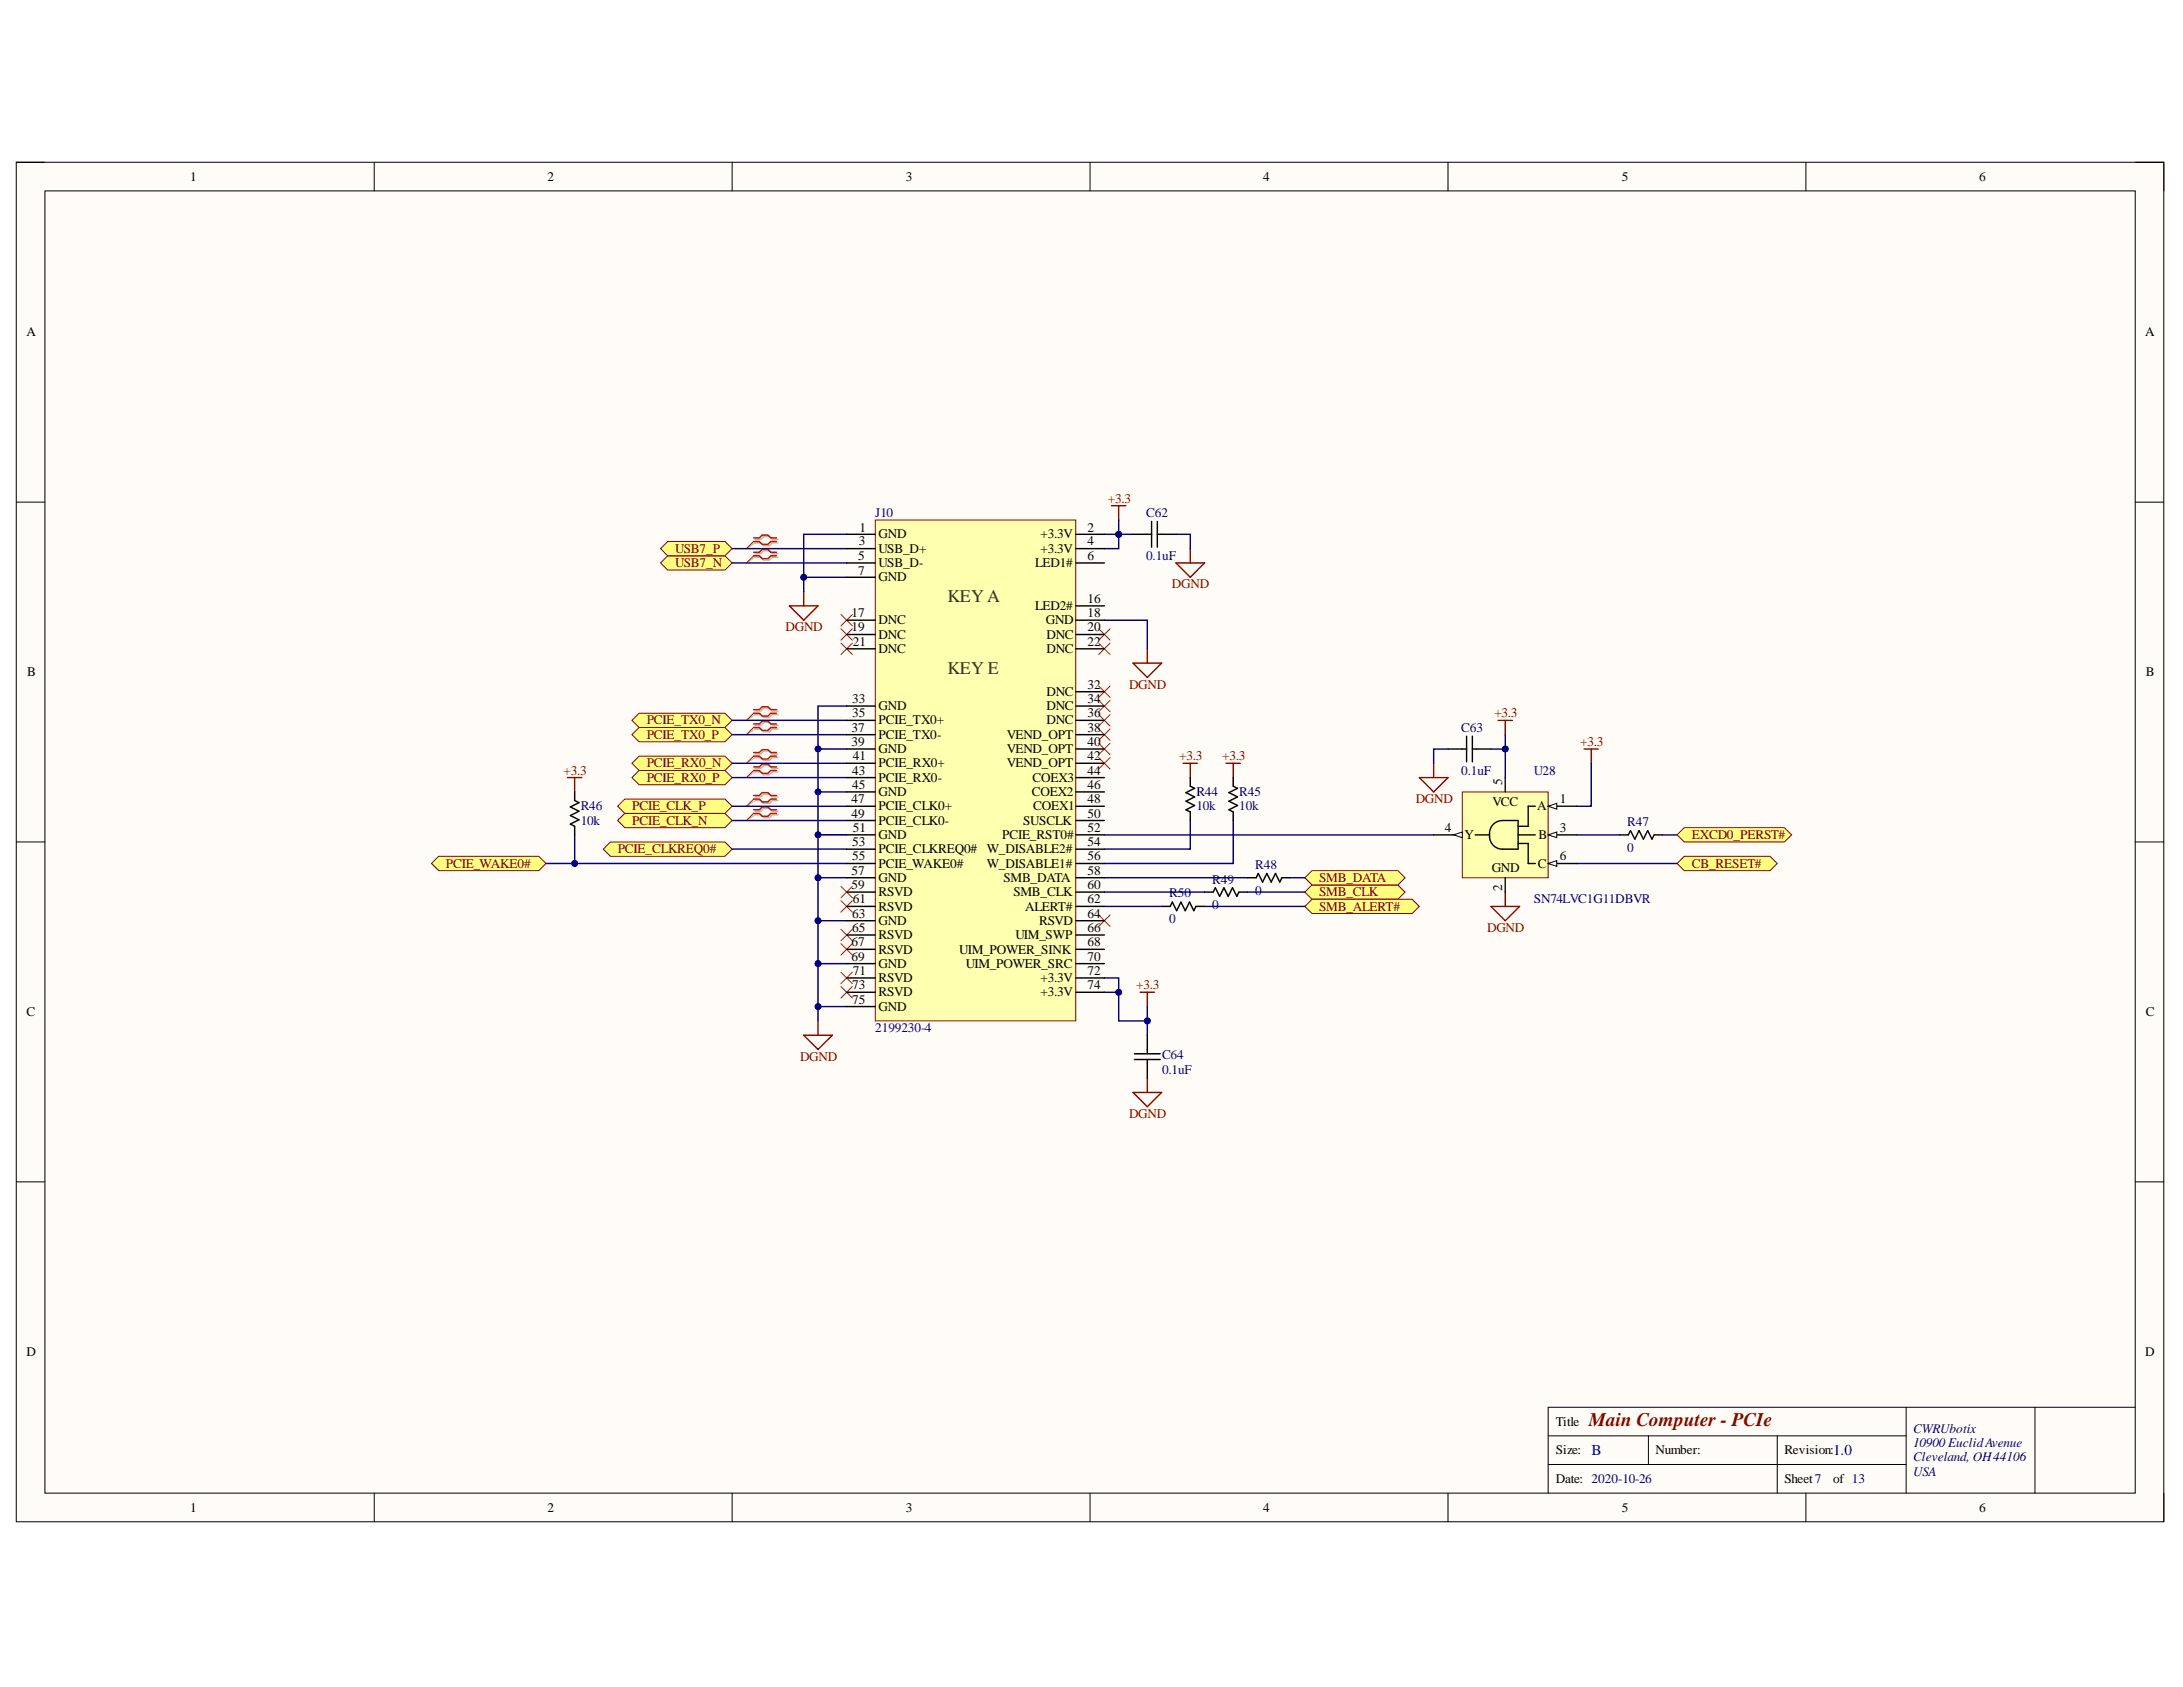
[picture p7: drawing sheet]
<svg xmlns="http://www.w3.org/2000/svg" width="279mm" height="216mm" viewBox="0 0 279 216" stroke-linecap="round" stroke-linejoin="round" font-family="sans-serif">
<defs><g id="words">
<text font-size="2.5" fill="#800000" x="203.3" y="182.5">Main Computer - PCIe</text>
<g font-size="2.3" fill="#274e13">
<text x="121.2" y="77">KEYA</text>
<text x="121.2" y="86.2">KEY E</text>
</g>
<g font-size="1.9" fill="#000080">
<text x="203.7" y="186.3">B</text>
<text x="234.6" y="186.3">1.0</text>
</g>
<g font-size="1.7">
<text x="24.4" y="23.2">1</text>
<text x="70.1" y="23.2">2</text>
<text x="115.9" y="23.2">3</text>
<text x="161.7" y="23.2">4</text>
<text x="207.6" y="23.2">5</text>
<text x="253.3" y="23.2">6</text>
<text x="3.4" y="43">A</text>
<text x="274.5" y="43">A</text>
<text x="109.8" y="71.7">5</text>
<text x="109.9" y="69.8">3</text>
<text x="110" y="68">1</text>
<text x="112.5" y="68.9">GND</text>
<text x="112.5" y="70.7">USB_D+</text>
<text x="133.2" y="68.9">+3.3V</text>
<text x="133.2" y="70.7">+3.3V</text>
<text x="139.2" y="68">2</text>
<text x="139.2" y="69.8">4</text>
<text x="139.2" y="71.7">6</text>
<text x="109.8" y="73.5">7</text>
<text x="112.5" y="72.6">USB_D-</text>
<text x="112.5" y="74.4">GND</text>
<text x="132.5" y="72.6">LED1#</text>
<text x="139.2" y="77.2">16</text>
<text x="109" y="79">17</text>
<text x="109" y="80.8">19</text>
<text x="109.2" y="82.7">21</text>
<text x="112.5" y="79.9">DNC</text>
<text x="112.5" y="81.7">DNC</text>
<text x="112.5" y="83.6">DNC</text>
<text x="132.5" y="78.1">LED2#</text>
<text x="133.8" y="79.9">GND</text>
<text x="133.9" y="81.7">DNC</text>
<text x="133.9" y="83.6">DNC</text>
<text x="139.2" y="79">18</text>
<text x="139.2" y="80.8">20</text>
<text x="139.2" y="82.7">22</text>
<text x="3.5" y="86.5">B</text>
<text x="133.9" y="89.1">DNC</text>
<text x="139.2" y="88.1">32</text>
<text x="274.6" y="86.5">B</text>
<text x="109" y="93.6">37</text>
<text x="109" y="95.5">39</text>
<text x="109.1" y="90">33</text>
<text x="109.1" y="91.8">35</text>
<text x="112.5" y="90.9">GND</text>
<text x="112.5" y="92.7">PCIE_TX0+</text>
<text x="112.5" y="94.6">PCIE_TX0-</text>
<text x="128.9" y="94.6">VEND_OPT</text>
<text x="133.9" y="90.9">DNC</text>
<text x="133.9" y="92.7">DNC</text>
<text x="139.2" y="90">34</text>
<text x="139.2" y="91.8">36</text>
<text x="139.2" y="93.6">38</text>
<text x="139.2" y="95.5">40</text>
<text x="109.1" y="99.1">43</text>
<text x="109.1" y="101">45</text>
<text x="109.2" y="97.3">41</text>
<text x="112.5" y="96.3">GND</text>
<text x="112.5" y="98.2">PCIE_RX0+</text>
<text x="112.5" y="100.1">PCIE_RX0-</text>
<text x="112.5" y="101.9">GND</text>
<text x="128.9" y="96.3">VEND_OPT</text>
<text x="128.9" y="98.2">VEND_OPT</text>
<text x="132.1" y="101.9">COEX2</text>
<text x="132.2" y="100.1">COEX3</text>
<text x="139.2" y="97.3">42</text>
<text x="139.2" y="99.1">44</text>
<text x="139.2" y="101">46</text>
<text x="192.3" y="100.4" transform="rotate(-90 192.3 100.4)">5</text>
<text x="109" y="102.8">47</text>
<text x="109" y="104.6">49</text>
<text x="109.2" y="106.5">51</text>
<text x="112.5" y="103.7">PCIE_CLK0+</text>
<text x="112.5" y="105.6">PCIE_CLK0-</text>
<text x="112.5" y="107.4">GND</text>
<text x="128.3" y="107.4">PCIE_RST0#</text>
<text x="131" y="105.6">SUSCLK</text>
<text x="132.2" y="103.7">COEX1</text>
<text x="139.2" y="102.8">48</text>
<text x="139.2" y="104.6">50</text>
<text x="139.2" y="106.5">52</text>
<text x="184.9" y="106.5">4</text>
<text x="187.5" y="107.4">Y</text>
<text x="191" y="103.2">VCC</text>
<text x="196.8" y="103.7">A</text>
<text x="196.9" y="107.4">B</text>
<text x="199.6" y="102.8">1</text>
<text x="199.6" y="106.5">3</text>
<text x="109" y="112">57</text>
<text x="109" y="113.8">59</text>
<text x="109.1" y="108.3">53</text>
<text x="109.1" y="110.1">55</text>
<text x="112.5" y="109.2">PCIE_CLKREQ0#</text>
<text x="112.5" y="111.1">PCIE_WAKE0#</text>
<text x="112.5" y="112.9">GND</text>
<text x="126.3" y="109.2">W_DISABLE2#</text>
<text x="126.3" y="111.1">W_DISABLE1#</text>
<text x="128.4" y="112.9">SMB_DATA</text>
<text x="139.2" y="108.3">54</text>
<text x="139.2" y="110.1">56</text>
<text x="139.2" y="112">58</text>
<text x="139.2" y="113.8">60</text>
<text x="190.9" y="111.6">GND</text>
<text x="196.8" y="111.1">C</text>
<text x="199.6" y="110.1">6</text>
<text x="109.1" y="117.5">63</text>
<text x="109.1" y="119.2">65</text>
<text x="109.2" y="115.6">61</text>
<text x="112.5" y="114.7">RSVD</text>
<text x="112.5" y="116.5">RSVD</text>
<text x="112.5" y="118.4">GND</text>
<text x="129.7" y="114.7">SMB_CLK</text>
<text x="131.2" y="116.5">ALERT#</text>
<text x="133" y="118.4">RSVD</text>
<text x="139.2" y="115.6">62</text>
<text x="139.2" y="117.5">64</text>
<text x="139.2" y="119.2">66</text>
<text x="192.3" y="114" transform="rotate(-90 192.3 114)">2</text>
<text x="109" y="121.1">67</text>
<text x="109" y="123">69</text>
<text x="109.2" y="124.7">71</text>
<text x="112.5" y="120.2">RSVD</text>
<text x="112.5" y="122">RSVD</text>
<text x="112.5" y="123.9">GND</text>
<text x="112.5" y="125.7">RSVD</text>
<text x="122.8" y="122">UIM_POWER_SINK</text>
<text x="123.6" y="123.9">UIM_POWER_SRC</text>
<text x="130" y="120.2">UIM_SWP</text>
<text x="133.2" y="125.7">+3.3V</text>
<text x="139.2" y="121.1">68</text>
<text x="139.2" y="123">70</text>
<text x="139.2" y="124.7">72</text>
<text x="3.4" y="130.1">C</text>
<text x="109.1" y="126.6">73</text>
<text x="109.1" y="128.5">75</text>
<text x="112.5" y="127.5">RSVD</text>
<text x="112.5" y="129.4">GND</text>
<text x="133.2" y="127.5">+3.3V</text>
<text x="139.2" y="126.6">74</text>
<text x="274.6" y="130.1">C</text>
<text x="3.4" y="173.5">D</text>
<text x="274.5" y="173.5">D</text>
<text x="199.1" y="182.5">Title</text>
<text x="199.1" y="186.1">Size:</text>
<text x="199.1" y="189.8">Date: 2020-10-26</text>
<text x="211.9" y="186.1">Number:</text>
<text x="228.4" y="186.1">Revision:</text>
<text x="228.4" y="189.8">Sheet7</text>
<text x="234.6" y="189.8">of 13</text>
<text x="24.4" y="193.4">1</text>
<text x="70.1" y="193.4">2</text>
<text x="115.9" y="193.4">3</text>
<text x="161.7" y="193.4">4</text>
<text x="207.6" y="193.4">5</text>
<text x="253.3" y="193.4">6</text>
</g>
<g font-size="1.7" fill="#800000">
<text x="141.8" y="64.3">+3.3</text>
<text x="86.4" y="70.7">USB7_P</text>
<text x="86.4" y="72.6">USB7_N</text>
<text x="150" y="75.3">DGND</text>
<text x="100.5" y="80.8">DGND</text>
<text x="144.5" y="88.1">DGND</text>
<text x="82.8" y="94.6">PCIE_TX0_P</text>
<text x="82.8" y="92.7">PCIE_TX0_N</text>
<text x="191.3" y="91.8">+3.3</text>
<text x="202.3" y="95.5">+3.3</text>
<text x="72.1" y="99.1">+3.3</text>
<text x="82.8" y="100.1">PCIE_RX0_P</text>
<text x="82.8" y="98.2">PCIE_RX0_N</text>
<text x="150.9" y="97.3">+3.3</text>
<text x="156.4" y="97.3">+3.3</text>
<text x="80.9" y="105.6">PCIE_CLK_N</text>
<text x="80.9" y="103.7">PCIE_CLK_P</text>
<text x="181.2" y="102.8">DGND</text>
<text x="216.5" y="107.4">EXCD0_PERST#</text>
<text x="57.1" y="111.1">PCIE_WAKE0#</text>
<text x="79.1" y="109.2">PCIE_CLKREQ0#</text>
<text x="168.9" y="112.9">SMB_DATA</text>
<text x="216.5" y="111.1">CB_RESET#</text>
<text x="168.9" y="114.7">SMB_CLK</text>
<text x="168.9" y="116.5">SMB_ALERT#</text>
<text x="190.3" y="119.2">DGND</text>
<text x="145.4" y="126.6">+3.3</text>
<text x="102.4" y="135.7">DGND</text>
<text x="144.5" y="143.1">DGND</text>
</g>
<g font-size="1.7" fill="#000080">
<text x="112" y="66.2">J10</text>
<text x="146.7" y="66.2">C62</text>
<text x="146.7" y="71.7">0.1uF</text>
<text x="187" y="93.6">C63</text>
<text x="153.1" y="101.9">R44</text>
<text x="158.6" y="101.9">R45</text>
<text x="187" y="99.1">0.1uF</text>
<text x="196.3" y="99.1">U28</text>
<text x="74.3" y="103.7">R46</text>
<text x="74.3" y="105.6">10k</text>
<text x="153.1" y="103.7">10k</text>
<text x="158.6" y="103.7">10k</text>
<text x="208.3" y="105.7">R47</text>
<text x="155.2" y="113.1">R49</text>
<text x="160.7" y="111.2">R48</text>
<text x="208.3" y="109">0</text>
<text x="149.7" y="114.9">R50</text>
<text x="149.7" y="118.1">0</text>
<text x="155.2" y="116.4">0</text>
<text x="160.7" y="114.5">0</text>
<text x="196.3" y="115.6">SN74LVC1G11DBVR</text>
<text x="112" y="132.1">2199230-4</text>
<text x="148.7" y="135.6">C64</text>
<text x="148.7" y="137.4">0.1uF</text>
<text x="244.9" y="183.4">CWRUbotix</text>
<text x="244.9" y="185.2">10900 EuclidAvenue</text>
<text x="244.9" y="187">Cleveland, OH44106</text>
<text x="244.9" y="188.9">USA</text>
</g>
</g></defs>
<path d="M2.1 20.8h274.8v174h-274.8z" fill-rule="evenodd" fill="#fffcf8"/>
<path d="M2.1 20.8h274.8v174h-274.8z" fill="none" stroke="#000" stroke-width=".13"/>
<path d="M5.7 24.4h267.6v166.7h-267.6z" fill-rule="evenodd" fill="#fffcf8"/>
<g fill="none" stroke="#000" stroke-width=".13">
<path d="M2.1 20.8h3.6M5.7 24.4h267.6v166.7h-267.6zM47.9 20.8v3.6M93.7 20.8v3.6M139.5 20.8v3.6M185.3 20.8v3.6M231.1 20.8v3.6M273.3 20.8h3.6v3.6M2.1 64.3h3.6M273.3 64.3h3.6M2.1 107.8h3.6M273.3 107.8h3.6"/>
<path d="M2.1 151.3h3.6M273.3 151.3h3.6M47.9 191.1v3.7M93.7 191.1v3.7M139.5 191.1v3.7M185.3 191.1v3.7M198.1 183.8h45.9M198.1 187.4h45.9M211 183.8v3.6M227.5 183.8v7.3M231.1 191.1v3.7M244 180.1v11"/>
<path d="M260.5 180.1v11M273.3 180.1h-75.2v11M276.9 191.1v3.7"/>
</g>
<g fill="none" stroke="#f00" stroke-width=".13">
<path d="M107.6 78.6l1.5 1.5M109.1 78.6l-1.5 1.5M107.6 80.5l1.5 1.4M107.6 82.3l1.5 1.5M109.1 80.5l-1.5 1.4M109.1 82.3l-1.5 1.5M140.6 80.5l1.5 1.4M140.6 82.3l1.5 1.5M140.6 87.8l1.5 1.5M140.6 89.6l1.5 1.5M140.6 91.5l1.5 1.4M140.6 93.3l1.5 1.5"/>
<path d="M140.6 95.1l1.5 1.5M140.6 97l1.5 1.4M142.1 80.5l-1.5 1.4M142.1 82.3l-1.5 1.5M142.1 87.8l-1.5 1.5M142.1 89.6l-1.5 1.5M142.1 91.5l-1.5 1.4M142.1 93.3l-1.5 1.5M142.1 95.1l-1.5 1.5M142.1 97l-1.5 1.4M107.6 118.9l1.5 1.5M107.6 115.3l1.5 1.4"/>
<path d="M107.6 113.4l1.5 1.5M109.1 113.4l-1.5 1.5M109.1 118.9l-1.5 1.5M109.1 115.3l-1.5 1.4M140.6 117.1l1.5 1.5M142.1 117.1l-1.5 1.5M107.6 126.3l1.5 1.4M107.6 124.4l1.5 1.5M107.6 120.8l1.5 1.4M109.1 120.8l-1.5 1.4M109.1 126.3l-1.5 1.4M109.1 124.4l-1.5 1.5"/>
</g>
<path d="M101 77.5h3.7l-1.8 1.9zM102.9 75.7v1.8M142.3 64.7h1.8M143.2 64.7v1.9M102.9 132.5h3.6l-1.8 1.8zM104.7 130.7v1.8M145.9 127h1.9M146.8 127v1.8" fill="none" stroke="#800000" stroke-width=".18"/>
<path d="M79 105l1-.9h12.8l.9 .9-.9 .9h-12.8z" fill-rule="evenodd" fill="#ffff80"/>
<path d="M79 105l1-.9h12.8l.9 .9-.9 .9h-12.8z" fill="none" stroke="#800000" stroke-width=".13"/>
<path d="M80 102.3h12.8l.9 .9-.9 .9h-12.8l-1-.9z" fill-rule="evenodd" fill="#ffff80"/>
<path d="M80 102.3h12.8l.9 .9-.9 .9h-12.8l-1-.9z" fill="none" stroke="#800000" stroke-width=".13"/>
<path d="M96.6 91h.8l.3-.4h.8l.3 .4h.8M96.6 91.5h.8l.3 .3h.8l.3-.3h.8M96.6 92.8h.8l.3-.3h.8l.3 .3h.8M96.6 93.3h.8l.3 .4h.8l.3-.4h.8M96.6 96.5h.8l.3-.4h.8l.3 .4h.8M96.6 97h.8l.3 .3h.8l.3-.3h.8M96.6 98.3h.8l.3-.3h.8l.3 .3h.8M96.6 98.8h.8l.3 .4h.8l.3-.4h.8M96.6 102h.8l.3-.4h.8l.3 .4h.8M96.6 102.4h.8l.3 .4h.8l.3-.4h.8M96.6 103.8h.8l.3-.3h.8l.3 .3h.8M96.6 104.3h.8l.3 .3h.8l.3-.3h.8" fill="none" stroke="#d0a19e" stroke-width=".18"/>
<path d="M96.6 91.5l-1.1 .7M96.6 93.3l-1.1 .7M96.6 97l-1.1 .7M96.6 98.8l-1.1 .7M96.6 102.4l-1.1 .8M96.6 104.3l-1.1 .7" fill="none" stroke="#d0a19e" stroke-width=".13"/>
<path d="M96.5 90.8h.7l.4-.3h.7l.4 .3h.7M96.5 91.3h.7l.4 .3h.7l.4-.3h.7M96.5 92.6h.7l.4-.3h.7l.4 .3h.7M96.5 93.1h.7l.4 .4h.7l.4-.4h.7M96.5 96.3h.7l.4-.4h.7l.4 .4h.7M96.5 96.8h.7l.4 .3h.7l.4-.3h.7M96.5 98.1h.7l.4-.3h.7l.4 .3h.7M96.5 98.6h.7l.4 .4h.7l.4-.4h.7M96.5 101.8h.7l.4-.4h.7l.4 .4h.7M96.5 102.3h.7l.4 .3h.7l.4-.3h.7M96.5 103.6h.7l.4-.3h.7l.4 .3h.7M96.5 104.1h.7l.4 .4h.7l.4-.4h.7" fill="none" stroke="#f00" stroke-width=".18"/>
<path d="M96.5 91.3l-1 .9M96.5 93.1l-1 .9M96.5 96.8l-1 .9M96.5 98.6l-1 .9M96.5 102.3l-1 .9M96.5 104.1l-1 .9" fill="none" stroke="#f00" stroke-width=".13"/>
<path d="M167 114.2l.9-.9h11l.9 .9-.9 .9h-11z" fill-rule="evenodd" fill="#ffff80"/>
<path d="M167 114.2l.9-.9h11l.9 .9-.9 .9h-11z" fill="none" stroke="#800000" stroke-width=".13"/>
<path d="M167 112.3l.9-.9h11l.9 .9-.9 1h-11z" fill-rule="evenodd" fill="#ffff80"/>
<path d="M167 112.3l.9-.9h11l.9 .9-.9 1h-11z" fill="none" stroke="#800000" stroke-width=".13"/>
<path d="M78.1 107.8h14.7l.9 .9-.9 .9h-14.7l-.9-.9z" fill-rule="evenodd" fill="#ffff80"/>
<path d="M78.1 107.8h14.7l.9 .9-.9 .9h-14.7l-.9-.9z" fill="none" stroke="#800000" stroke-width=".13"/>
<path d="M55.2 110.5l.9-.9h12.9l.9 .9-.9 .9h-12.9z" fill-rule="evenodd" fill="#ffff80"/>
<path d="M55.2 110.5l.9-.9h12.9l.9 .9-.9 .9h-12.9z" fill="none" stroke="#800000" stroke-width=".13"/>
<path d="M145 84.9h3.7l-1.9 1.8zM146.8 83v1.9" fill="none" stroke="#800000" stroke-width=".18"/>
<path d="M215.6 105.9h12.8l.9 .9-.9 1h-12.8l-1-1z" fill-rule="evenodd" fill="#ffff80"/>
<path d="M215.6 105.9h12.8l.9 .9-.9 1h-12.8l-1-1z" fill="none" stroke="#800000" stroke-width=".13"/>
<path d="M215.6 109.6h11l.9 .9-.9 .9h-11l-1-.9z" fill-rule="evenodd" fill="#ffff80"/>
<path d="M215.6 109.6h11l.9 .9-.9 .9h-11l-1-.9z" fill="none" stroke="#800000" stroke-width=".13"/>
<path d="M72.6 99.5h1.9M73.6 99.5v1.8M151.4 97.7h1.9M152.3 97.7v1.8M156.9 97.7h1.9M157.8 97.7v1.8M191.7 92.2h1.9M192.7 92.2v1.8M202.7 95.9h1.9M203.7 95.9v1.8M190.8 116h3.7l-1.8 1.8zM192.7 114.2v1.8" fill="none" stroke="#800000" stroke-width=".18"/>
<path d="M167 116l.9-.9h12.8l1 .9-1 .9h-12.8z" fill-rule="evenodd" fill="#ffff80"/>
<path d="M167 116l.9-.9h12.8l1 .9-1 .9h-12.8z" fill="none" stroke="#800000" stroke-width=".13"/>
<path d="M84.5 72l1-.9h7.3l.9 .9-.9 1h-7.3z" fill-rule="evenodd" fill="#ffff80"/>
<path d="M84.5 72l1-.9h7.3l.9 .9-.9 1h-7.3z" fill="none" stroke="#800000" stroke-width=".13"/>
<path d="M84.5 70.2l1-.9h7.3l.9 .9-.9 .9h-7.3z" fill-rule="evenodd" fill="#ffff80"/>
<path d="M84.5 70.2l1-.9h7.3l.9 .9-.9 .9h-7.3z" fill="none" stroke="#800000" stroke-width=".13"/>
<path d="M96.6 69h.8l.3-.3h.8l.3 .3h.8M96.6 69.5h.8l.3 .3h.8l.3-.3h.8M96.6 70.9h.8l.3-.4h.8l.3 .4h.8M96.6 71.3h.8l.3 .4h.8l.3-.4h.8" fill="none" stroke="#d0a19e" stroke-width=".18"/>
<path d="M96.6 69.5l-1.1 .7M96.6 71.3l-1.1 .7" fill="none" stroke="#d0a19e" stroke-width=".13"/>
<path d="M96.5 68.8h.7l.4-.3h.7l.4 .3h.7M96.5 69.3h.7l.4 .4h.7l.4-.4h.7M96.5 70.7h.7l.4-.4h.7l.4 .4h.7M96.5 71.1h.7l.4 .4h.7l.4-.4h.7" fill="none" stroke="#f00" stroke-width=".18"/>
<path d="M96.5 69.3l-1 .9M96.5 71.1l-1 .9" fill="none" stroke="#f00" stroke-width=".13"/>
<path d="M81.8 93.1h11l.9 .9-.9 .9h-11l-.9-.9z" fill-rule="evenodd" fill="#ffff80"/>
<path d="M81.8 93.1h11l.9 .9-.9 .9h-11l-.9-.9z" fill="none" stroke="#800000" stroke-width=".13"/>
<path d="M80.9 92.2l.9-.9h11l.9 .9-.9 .9h-11z" fill-rule="evenodd" fill="#ffff80"/>
<path d="M80.9 92.2l.9-.9h11l.9 .9-.9 .9h-11z" fill="none" stroke="#800000" stroke-width=".13"/>
<path d="M80.9 99.5l.9-.9h11l.9 .9-.9 .9h-11z" fill-rule="evenodd" fill="#ffff80"/>
<path d="M80.9 99.5l.9-.9h11l.9 .9-.9 .9h-11z" fill="none" stroke="#800000" stroke-width=".13"/>
<path d="M80.9 97.7l.9-.9h11l.9 .9-.9 .9h-11z" fill-rule="evenodd" fill="#ffff80"/>
<path d="M80.9 97.7l.9-.9h11l.9 .9-.9 .9h-11z" fill="none" stroke="#800000" stroke-width=".13"/>
<path d="M150.5 72h3.7l-1.9 1.9zM152.3 70.2v1.8M181.7 99.5h3.6l-1.8 1.9zM183.5 97.7v1.8M145 139.8h3.7l-1.9 1.8zM146.8 138v1.8" fill="none" stroke="#800000" stroke-width=".18"/>
<path d="M185.3 95.9h2.4M187.7 94.2v3.3M188.4 95.9h2.4M188.4 94.2v3.3M148.7 116h1.1l.2-.5 .6 1 .5-1 .6 1 .5-1 .6 1 .3-.5h1.1M154.2 114.2h1.1l.3-.6 .5 1.1 .5-1.1 .6 1.1 .5-1.1 .6 1.1 .3-.5h1.1M159.7 112.3h1.1l.2-.5 .6 1.1 .5-1.1 .6 1.1 .5-1.1 .6 1.1 .3-.6h1.1M207.3 106.8h1.1l.3-.5 .5 1.1 .6-1.1 .5 1.1 .6-1.1 .5 1.1 .3-.6h1.1" fill="none" stroke="#000" stroke-width=".18"/>
<path d="M192.7 94v5.5" fill="none" stroke="#000080" stroke-width=".18"/>
<circle cx="192.7" cy="95.9" r=".36" fill="#000080"/>
<circle cx="192.7" cy="95.9" r=".36" fill="none" stroke="#000080" stroke-width=".13"/>
<path d="M69.9 110.5h38.5" fill="none" stroke="#000080" stroke-width=".18"/>
<circle cx="73.5" cy="110.5" r=".37" fill="#000080"/>
<circle cx="73.5" cy="110.5" r=".37" fill="none" stroke="#000080" stroke-width=".13"/>
<path d="M93.7 72h14.7M93.7 70.2h14.7M108.4 73.9h-5.5v1.8M93.7 99.5h14.7M93.7 97.7h14.7M93.7 94h14.7M93.7 92.2h14.7M93.7 108.7h14.7M93.7 105h14.7M93.7 103.2h14.7" fill="none" stroke="#000080" stroke-width=".18"/>
<circle cx="102.9" cy="73.9" r=".37" fill="#000080"/>
<circle cx="102.9" cy="73.9" r=".37" fill="none" stroke="#000080" stroke-width=".13"/>
<path d="M108.4 68.4h-5.5v5.5" fill="none" stroke="#000080" stroke-width=".18"/>
<circle cx="102.9" cy="73.9" r=".37" fill="#000080"/>
<circle cx="102.9" cy="73.9" r=".37" fill="none" stroke="#000080" stroke-width=".13"/>
<path d="M108.4 128.8h-3.7v1.9" fill="none" stroke="#000080" stroke-width=".18"/>
<circle cx="104.7" cy="128.8" r=".37" fill="#000080"/>
<circle cx="104.7" cy="128.8" r=".37" fill="none" stroke="#000080" stroke-width=".13"/>
<path d="M108.4 123.3h-3.7v5.5" fill="none" stroke="#000080" stroke-width=".18"/>
<circle cx="104.7" cy="123.3" r=".37" fill="#000080"/>
<circle cx="104.7" cy="123.3" r=".37" fill="none" stroke="#000080" stroke-width=".13"/>
<circle cx="104.7" cy="128.8" r=".37" fill="#000080"/>
<circle cx="104.7" cy="128.8" r=".37" fill="none" stroke="#000080" stroke-width=".13"/>
<path d="M108.4 117.8h-3.7v5.5" fill="none" stroke="#000080" stroke-width=".18"/>
<circle cx="104.7" cy="117.8" r=".37" fill="#000080"/>
<circle cx="104.7" cy="117.8" r=".37" fill="none" stroke="#000080" stroke-width=".13"/>
<circle cx="104.7" cy="123.3" r=".37" fill="#000080"/>
<circle cx="104.7" cy="123.3" r=".37" fill="none" stroke="#000080" stroke-width=".13"/>
<path d="M108.4 112.3h-3.7v5.5" fill="none" stroke="#000080" stroke-width=".18"/>
<circle cx="104.7" cy="112.3" r=".37" fill="#000080"/>
<circle cx="104.7" cy="112.3" r=".37" fill="none" stroke="#000080" stroke-width=".13"/>
<circle cx="104.7" cy="117.8" r=".37" fill="#000080"/>
<circle cx="104.7" cy="117.8" r=".37" fill="none" stroke="#000080" stroke-width=".13"/>
<path d="M108.4 106.8h-3.7v5.5" fill="none" stroke="#000080" stroke-width=".18"/>
<circle cx="104.7" cy="106.8" r=".37" fill="#000080"/>
<circle cx="104.7" cy="106.8" r=".37" fill="none" stroke="#000080" stroke-width=".13"/>
<circle cx="104.7" cy="112.3" r=".37" fill="#000080"/>
<circle cx="104.7" cy="112.3" r=".37" fill="none" stroke="#000080" stroke-width=".13"/>
<path d="M108.4 101.3h-3.7v5.5" fill="none" stroke="#000080" stroke-width=".18"/>
<circle cx="104.7" cy="101.3" r=".37" fill="#000080"/>
<circle cx="104.7" cy="101.3" r=".37" fill="none" stroke="#000080" stroke-width=".13"/>
<circle cx="104.7" cy="106.8" r=".37" fill="#000080"/>
<circle cx="104.7" cy="106.8" r=".37" fill="none" stroke="#000080" stroke-width=".13"/>
<path d="M108.4 95.9h-3.7v5.4" fill="none" stroke="#000080" stroke-width=".18"/>
<circle cx="104.7" cy="95.9" r=".37" fill="#000080"/>
<circle cx="104.7" cy="95.9" r=".37" fill="none" stroke="#000080" stroke-width=".13"/>
<circle cx="104.7" cy="101.3" r=".37" fill="#000080"/>
<circle cx="104.7" cy="101.3" r=".37" fill="none" stroke="#000080" stroke-width=".13"/>
<path d="M108.4 90.4h-3.7v5.5" fill="none" stroke="#000080" stroke-width=".18"/>
<circle cx="104.7" cy="95.9" r=".37" fill="#000080"/>
<circle cx="104.7" cy="95.9" r=".37" fill="none" stroke="#000080" stroke-width=".13"/>
<path d="M141.3 127h1.9v3.7h3.6v-1.9" fill="none" stroke="#000080" stroke-width=".18"/>
<circle cx="143.2" cy="127" r=".37" fill="#000080"/>
<circle cx="143.2" cy="127" r=".37" fill="none" stroke="#000080" stroke-width=".13"/>
<circle cx="146.8" cy="130.6" r=".37" fill="#000080"/>
<circle cx="146.8" cy="130.6" r=".37" fill="none" stroke="#000080" stroke-width=".13"/>
<path d="M141.3 125.2h1.9v1.8" fill="none" stroke="#000080" stroke-width=".18"/>
<circle cx="143.2" cy="127" r=".37" fill="#000080"/>
<circle cx="143.2" cy="127" r=".37" fill="none" stroke="#000080" stroke-width=".13"/>
<path d="M141.3 79.4h5.5v3.6M143.2 66.6v3.6h-1.9M141.4 106.8h42.1M152.3 105v3.7h-11M157.8 105v5.5h-16.5" fill="none" stroke="#000080" stroke-width=".18"/>
<circle cx="143.2" cy="68.4" r=".37" fill="#000080"/>
<circle cx="143.2" cy="68.4" r=".37" fill="none" stroke="#000080" stroke-width=".13"/>
<path d="M141.3 68.4h1.9" fill="none" stroke="#000080" stroke-width=".18"/>
<circle cx="143.2" cy="68.4" r=".37" fill="#000080"/>
<circle cx="143.2" cy="68.4" r=".37" fill="none" stroke="#000080" stroke-width=".13"/>
<path d="M143.2 68.4h1.8" fill="none" stroke="#000080" stroke-width=".18"/>
<circle cx="143.2" cy="68.4" r=".37" fill="#000080"/>
<circle cx="143.2" cy="68.4" r=".37" fill="none" stroke="#000080" stroke-width=".13"/>
<path d="M150.5 68.4h1.8v1.8M185.3 95.9h-1.8v1.8M190.8 95.9h1.9" fill="none" stroke="#000080" stroke-width=".18"/>
<circle cx="192.7" cy="95.9" r=".36" fill="#000080"/>
<circle cx="192.7" cy="95.9" r=".36" fill="none" stroke="#000080" stroke-width=".13"/>
<path d="M203.7 97.7v5.5h-1.9M73.6 106.8v3.7M201.8 110.5h12.8M201.8 106.8h5.5M212.8 106.8h1.8" fill="none" stroke="#000080" stroke-width=".18"/>
<circle cx="73.5" cy="110.5" r=".37" fill="#000080"/>
<circle cx="73.5" cy="110.5" r=".37" fill="none" stroke="#000080" stroke-width=".13"/>
<path d="M146.8 130.7v1.8" fill="none" stroke="#000080" stroke-width=".18"/>
<circle cx="146.8" cy="130.6" r=".37" fill="#000080"/>
<circle cx="146.8" cy="130.6" r=".37" fill="none" stroke="#000080" stroke-width=".13"/>
<path d="M141.3 112.3h18.4M141.3 114.2h12.9M141.3 116h7.4M154.2 116h12.8M159.7 114.2h7.3M165.2 112.3h1.8" fill="none" stroke="#000080" stroke-width=".18"/>
<path d="M145 68.4h2.4M147.4 66.7v3.3M148.1 68.4h2.4M148.1 66.7v3.3M152.3 99.5v1.1l.6 .3-1.1 .5 1.1 .6-1.1 .5 1.1 .6-1.1 .5 .5 .3v1.1M157.8 99.5v1.1l.6 .3-1.1 .5 1.1 .6-1.1 .5 1.1 .6-1.1 .5 .5 .3v1.1M73.6 101.3v1.1l.5 .3-1.1 .6 1.1 .5-1.1 .6 1.1 .5-1.1 .6 .6 .2v1.1" fill="none" stroke="#000" stroke-width=".18"/>
<path d="M187.2 101.4h10.9v10.9h-10.9z" fill-rule="evenodd" fill="#ffffb0"/>
<path d="M187.2 101.4h10.9v10.9h-10.9z" fill="none" stroke="#800000" stroke-width=".13"/>
<path d="M198.1 103.2h3.7" fill="none" stroke="#000" stroke-width=".18"/>
<path d="M198.1 103.2l1.1-.4v.8z" fill="#f8fcff"/>
<path d="M198.1 103.2l1.1-.4v.8z" fill="none" stroke="#000" stroke-width=".13"/>
<path d="M192.7 112.3v1.9M198.1 106.8h3.7" fill="none" stroke="#000" stroke-width=".18"/>
<path d="M198.1 106.8l1.1-.3v.7z" fill="#f8fcff"/>
<path d="M198.1 106.8l1.1-.3v.7z" fill="none" stroke="#000" stroke-width=".13"/>
<path d="M183.5 106.8h3.7" fill="none" stroke="#000" stroke-width=".18"/>
<path d="M186.1 106.8l1.1-.3v.7z" fill="#f8fcff"/>
<path d="M186.1 106.8l1.1-.3v.7z" fill="none" stroke="#000" stroke-width=".13"/>
<path d="M192.7 99.5v1.9M198.1 110.5h3.7" fill="none" stroke="#000" stroke-width=".18"/>
<path d="M198.1 110.5l1.1-.4v.8z" fill="#f8fcff"/>
<path d="M198.1 110.5l1.1-.4v.8z" fill="none" stroke="#000" stroke-width=".13"/>
<path d="M188.8 106.8h1.8M191.1 105.5l.8-.4 2.4-.1v3.7h-2a1.87 1.87 0 0 1-1.6-1.2 1.87 1.87 0 0 1 .4-2zM194.3 107.9h1.3v2.6h.9M194.3 106.8h2.2M196.5 103.2h-.9v2.5h-1.3" fill="none" stroke="#000" stroke-width=".18"/>
<path d="M112 66.6h25.7v64.1h-25.7z" fill-rule="evenodd" fill="#ffffb0"/>
<path d="M112 66.6h25.7v64.1h-25.7z" fill="none" stroke="#800000" stroke-width=".13"/>
<g fill="none" stroke="#000" stroke-width=".18">
<path d="M108.4 68.4h3.6M108.4 70.2h3.6M108.4 72h3.6M108.4 73.9h3.6M108.4 79.4h3.6M137.7 68.4h3.6M137.7 70.2h3.6M137.7 72h3.6M137.7 77.5h3.6M137.7 79.4h3.6M108.4 81.2h3.6M108.4 83h3.6"/>
<path d="M108.4 90.4h3.6M108.4 92.2h3.6M108.4 94h3.6M108.4 95.9h3.6M108.4 97.7h3.6M108.4 99.5h3.6M137.7 81.2h3.6M137.7 83h3.6M137.7 88.5h3.6M137.7 90.4h3.6M137.7 92.2h3.6M137.7 94h3.6"/>
<path d="M137.7 95.9h3.6M137.7 97.7h3.6M137.7 99.5h3.6M108.4 101.3h3.6M108.4 103.2h3.6M108.4 105h3.6M108.4 106.8h3.6M108.4 108.7h3.6M108.4 110.5h3.6M108.4 112.3h3.6M108.4 114.2h3.6M108.4 116h3.6"/>
<path d="M108.4 117.8h3.6M108.4 119.7h3.6M137.7 101.3h3.6M137.7 103.2h3.6M137.7 105h3.6M137.7 106.8h3.6M137.7 108.7h3.6M137.7 110.5h3.6M137.7 112.3h3.6M137.7 114.2h3.6M137.7 116h3.6M137.7 117.8h3.6"/>
<path d="M137.7 119.7h3.6M108.4 121.5h3.6M108.4 123.3h3.6M108.4 125.2h3.6M108.4 127h3.6M108.4 128.8h3.6M137.7 121.5h3.6M137.7 123.3h3.6M137.7 125.2h3.6M137.7 127h3.6M145.2 135.6h3.3M145.2 134.9h3.3"/>
<path d="M146.8 132.5v2.4M146.8 135.6v2.4"/>
</g>
<use href="#words"/>
</svg>
